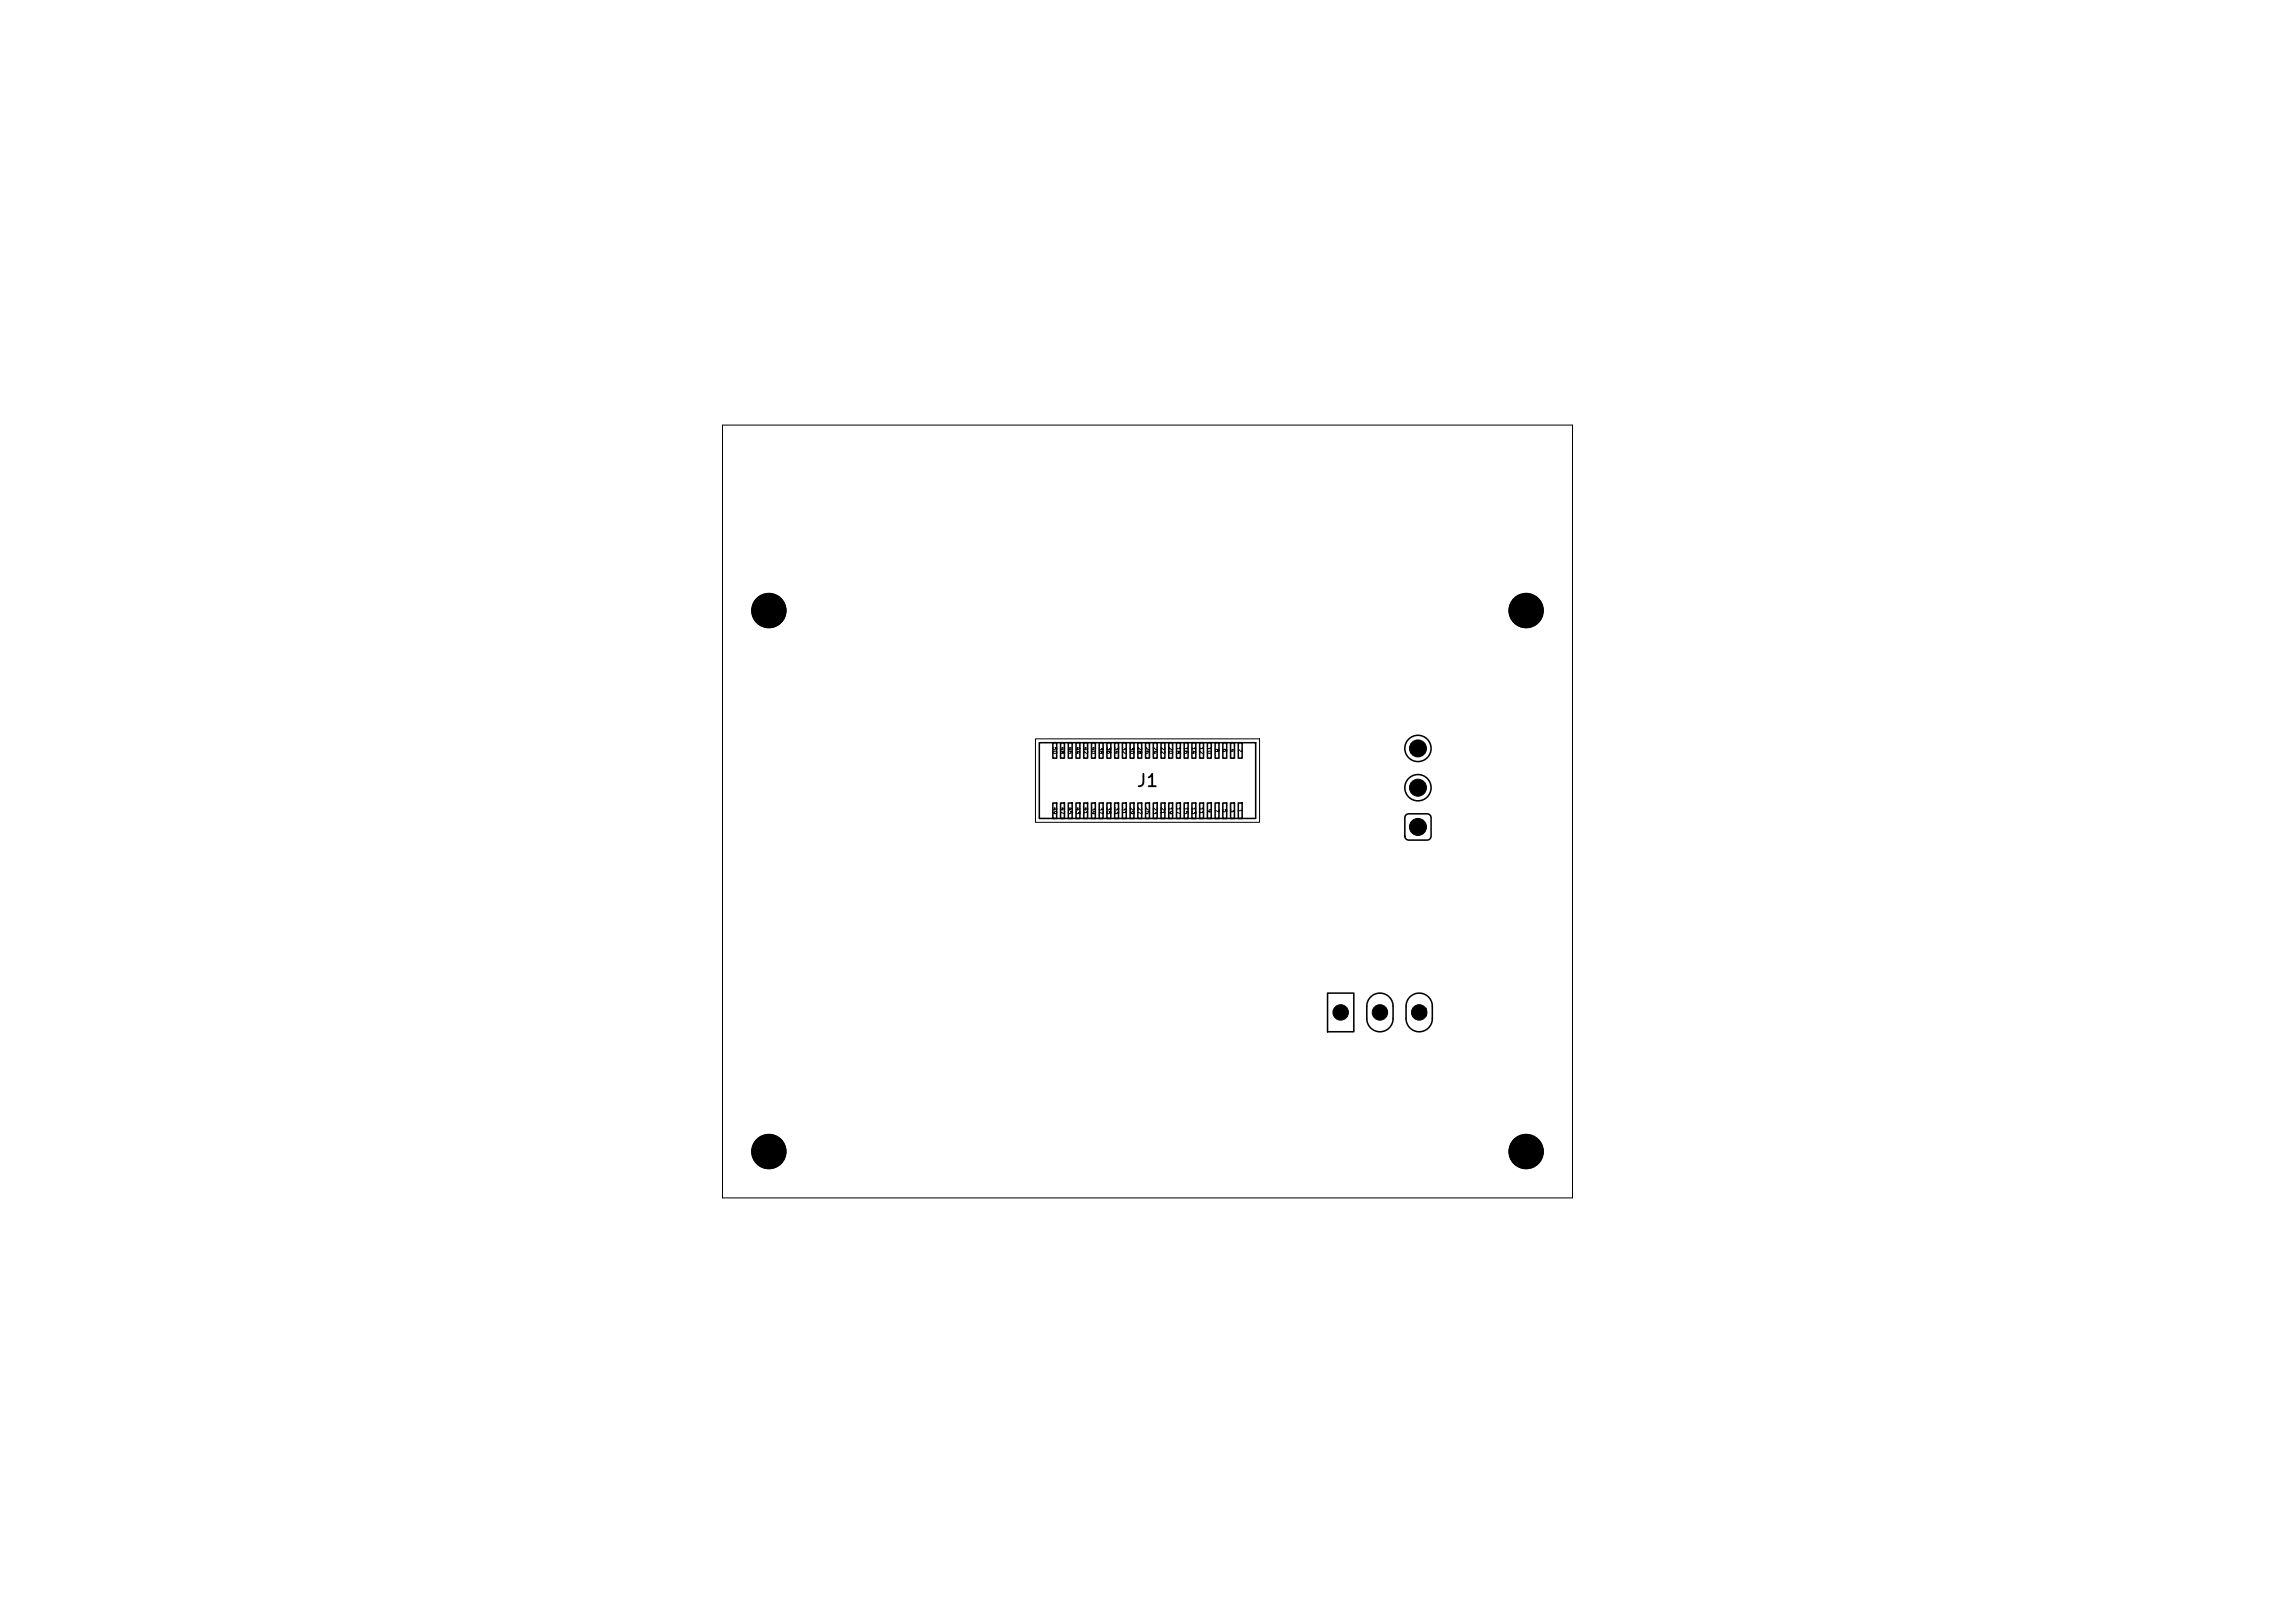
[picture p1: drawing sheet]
<svg xmlns="http://www.w3.org/2000/svg" width="297mm" height="210mm" viewBox="0 0 297 210" stroke-linecap="round" stroke-linejoin="round" font-family="sans-serif">
<defs><g id="words">
<g font-size="1.7">
<text x="172.2" y="130" transform="rotate(90 172.2 130)">1</text>
<text x="177.3" y="130" transform="rotate(90 177.3 130)">2</text>
<text x="182.4" y="130" transform="rotate(90 182.4 130)">3</text>
</g>
<text font-size="1.6" x="147" y="102.2">J1</text>
<g font-size=".5">
<text x="136.1" y="96.6" transform="rotate(90 136.1 96.6)">50</text>
<text x="137.1" y="96.6" transform="rotate(90 137.1 96.6)">48</text>
<text x="138.1" y="96.6" transform="rotate(90 138.1 96.6)">46</text>
<text x="139.1" y="96.6" transform="rotate(90 139.1 96.6)">44</text>
<text x="140.1" y="96.6" transform="rotate(90 140.1 96.6)">42</text>
<text x="141.1" y="96.6" transform="rotate(90 141.1 96.6)">40</text>
<text x="142.1" y="96.6" transform="rotate(90 142.1 96.6)">38</text>
<text x="143.1" y="96.6" transform="rotate(90 143.1 96.6)">36</text>
<text x="144.1" y="96.6" transform="rotate(90 144.1 96.6)">34</text>
<text x="145.1" y="96.6" transform="rotate(90 145.1 96.6)">32</text>
<text x="146.1" y="96.6" transform="rotate(90 146.1 96.6)">30</text>
<text x="147.1" y="96.6" transform="rotate(90 147.1 96.6)">28</text>
<text x="148.1" y="96.6" transform="rotate(90 148.1 96.6)">26</text>
<text x="149.1" y="96.6" transform="rotate(90 149.1 96.6)">24</text>
<text x="150.1" y="96.6" transform="rotate(90 150.1 96.6)">22</text>
<text x="151.1" y="96.6" transform="rotate(90 151.1 96.6)">20</text>
<text x="152.1" y="96.6" transform="rotate(90 152.1 96.6)">18</text>
<text x="153.1" y="96.6" transform="rotate(90 153.1 96.6)">16</text>
<text x="154.1" y="96.6" transform="rotate(90 154.1 96.6)">14</text>
<text x="155.1" y="96.6" transform="rotate(90 155.1 96.6)">12</text>
<text x="156.1" y="96.6" transform="rotate(90 156.1 96.6)">10</text>
<text x="157.1" y="96.8" transform="rotate(90 157.1 96.8)">8</text>
<text x="158.1" y="96.8" transform="rotate(90 158.1 96.8)">6</text>
<text x="159.1" y="96.8" transform="rotate(90 159.1 96.8)">4</text>
<text x="160.1" y="96.8" transform="rotate(90 160.1 96.8)">2</text>
<text x="136.1" y="104.4" transform="rotate(90 136.1 104.4)">49</text>
<text x="137.1" y="104.4" transform="rotate(90 137.1 104.4)">47</text>
<text x="138.1" y="104.4" transform="rotate(90 138.1 104.4)">45</text>
<text x="139.1" y="104.4" transform="rotate(90 139.1 104.4)">43</text>
<text x="140.1" y="104.4" transform="rotate(90 140.1 104.4)">41</text>
<text x="141.1" y="104.4" transform="rotate(90 141.1 104.4)">39</text>
<text x="142.1" y="104.4" transform="rotate(90 142.1 104.4)">37</text>
<text x="143.1" y="104.4" transform="rotate(90 143.1 104.4)">35</text>
<text x="144.1" y="104.4" transform="rotate(90 144.1 104.4)">33</text>
<text x="145.1" y="104.4" transform="rotate(90 145.1 104.4)">31</text>
<text x="146.1" y="104.4" transform="rotate(90 146.1 104.4)">29</text>
<text x="147.1" y="104.4" transform="rotate(90 147.1 104.4)">27</text>
<text x="148.1" y="104.4" transform="rotate(90 148.1 104.4)">25</text>
<text x="149.1" y="104.4" transform="rotate(90 149.1 104.4)">23</text>
<text x="150.1" y="104.4" transform="rotate(90 150.1 104.4)">21</text>
<text x="151.1" y="104.4" transform="rotate(90 151.1 104.4)">19</text>
<text x="152.1" y="104.4" transform="rotate(90 152.1 104.4)">17</text>
<text x="153.1" y="104.4" transform="rotate(90 153.1 104.4)">15</text>
<text x="154.1" y="104.4" transform="rotate(90 154.1 104.4)">13</text>
<text x="155.1" y="104.4" transform="rotate(90 155.1 104.4)">11</text>
<text x="156.1" y="104.6" transform="rotate(90 156.1 104.6)">9</text>
<text x="157.1" y="104.6" transform="rotate(90 157.1 104.6)">7</text>
<text x="158.1" y="104.6" transform="rotate(90 158.1 104.6)">5</text>
<text x="159.1" y="104.6" transform="rotate(90 159.1 104.6)">3</text>
<text x="160.1" y="104.6" transform="rotate(90 160.1 104.6)">1</text>
</g>
</g></defs>
<g fill="none" stroke="#000" stroke-width=".2">
<path d="M134.5 96.1h28v9.8h-28zM136.3 96.1h.5v2h-.5zM137.3 96.1h.5v2h-.5zM138.3 96.1h.5v2h-.5zM139.3 96.1h.5v2h-.5zM140.3 96.1h.5v2h-.5zM141.3 96.1h.5v2h-.5zM142.3 96.1h.5v2h-.5zM143.3 96.1h.5v2h-.5zM144.3 96.1h.5v2h-.5zM145.3 96.1h.5v2h-.5zM146.3 96.1h.5v2h-.5z"/>
<path d="M147.3 96.1h.5v2h-.5zM148.3 96.1h.5v2h-.5zM149.3 96.1h.5v2h-.5zM150.3 96.1h.5v2h-.5zM151.3 96.1h.5v2h-.5zM152.3 96.1h.5v2h-.5zM153.3 96.1h.5v2h-.5zM154.3 96.1h.5v2h-.5zM155.3 96.1h.5v2h-.5zM156.3 96.1h.5v2h-.5zM157.3 96.1h.5v2h-.5zM158.3 96.1h.5v2h-.5z"/>
<path d="M159.3 96.1h.5v2h-.5zM160.3 96.1h.5v2h-.5zM136.3 103.9h.5v2h-.5zM137.3 103.9h.5v2h-.5zM138.3 103.9h.5v2h-.5zM139.3 103.9h.5v2h-.5zM140.3 103.9h.5v2h-.5zM141.3 103.9h.5v2h-.5zM142.3 103.9h.5v2h-.5zM143.3 103.9h.5v2h-.5zM144.3 103.9h.5v2h-.5zM145.3 103.9h.5v2h-.5z"/>
<path d="M146.3 103.9h.5v2h-.5zM147.3 103.9h.5v2h-.5zM148.3 103.9h.5v2h-.5zM149.3 103.9h.5v2h-.5zM150.3 103.9h.5v2h-.5zM151.3 103.9h.5v2h-.5zM152.3 103.9h.5v2h-.5zM153.3 103.9h.5v2h-.5zM154.3 103.9h.5v2h-.5zM155.3 103.9h.5v2h-.5zM156.3 103.9h.5v2h-.5zM157.3 103.9h.5v2h-.5z"/>
<path d="M158.3 103.9h.5v2h-.5zM159.3 103.9h.5v2h-.5zM160.3 103.9h.5v2h-.5zM181.9 105.5l.4-.2h2.4a.5 .5 0 0 1 .5 .5v2.4a.5 .5 0 0 1-.5 .5h-2.4a.5 .5 0 0 1-.5-.5v-2.4zM171.8 128.5h3.4v5h-3.4zM177.4 129a1.7 1.7 0 0 1 1.8-.4 1.7 1.7 0 0 1 1.1 1.6v1.6a1.7 1.7 0 0 1-1.7 1.7 1.7 1.7 0 0 1-1.7-1.7v-1.6a1.7 1.7 0 0 1 .5-1.2zM182.5 129a1.7 1.7 0 0 1 1.8-.4 1.7 1.7 0 0 1 1.1 1.6v1.6a1.7 1.7 0 0 1-1.7 1.7 1.7 1.7 0 0 1-1.7-1.7v-1.6a1.7 1.7 0 0 1 .5-1.2z"/>
<circle cx="99.5" cy="79" r="2.2"/>
<circle cx="197.5" cy="79" r="2.2"/>
<circle cx="183.5" cy="96.8" r="1.7"/>
<circle cx="183.5" cy="101.9" r="1.7"/>
<circle cx="99.5" cy="149" r="2.2"/>
<circle cx="197.5" cy="149" r="2.2"/>
</g>
<path d="M93.5 55h110v100h-110zM134 95.6h29v10.8h-29z" fill="none" stroke="#000" stroke-width=".13"/>
<g fill="#000" stroke="#000" stroke-width=".13">
<circle cx="99.5" cy="79" r="2.2"/>
<circle cx="197.5" cy="79" r="2.2"/>
<circle cx="183.5" cy="96.8" r="1.1"/>
<circle cx="183.5" cy="107" r="1.1"/>
<circle cx="183.5" cy="101.9" r="1.1"/>
<circle cx="173.5" cy="131" r="1"/>
<circle cx="178.6" cy="131" r="1"/>
<circle cx="183.7" cy="131" r="1"/>
<circle cx="99.5" cy="149" r="2.2"/>
<circle cx="197.5" cy="149" r="2.2"/>
</g>
<use href="#words"/>
</svg>
